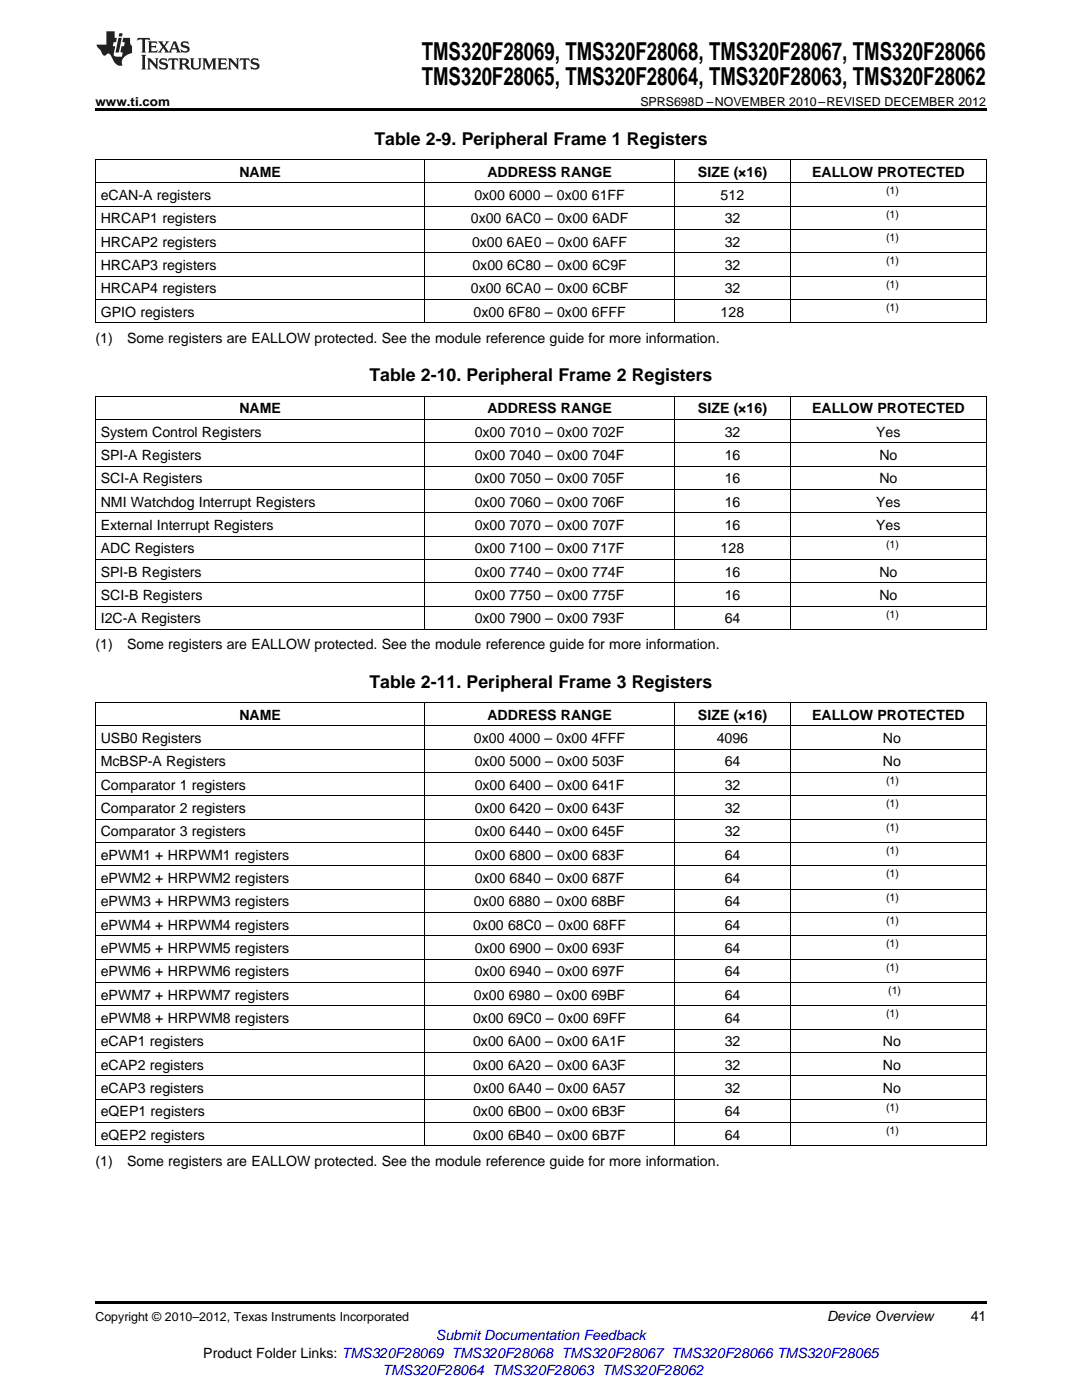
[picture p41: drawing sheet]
<svg xmlns="http://www.w3.org/2000/svg" width="216mm" height="279mm" viewBox="0 0 216 279" stroke-linecap="round" stroke-linejoin="round" font-family="sans-serif">
<defs><g id="words">
<g font-size="4.9">
<text x="84.2" y="12">TMS320F28069, TMS320F28068, TMS320F28067, TMS320F28066</text>
<text x="84.2" y="16.9">TMS320F28065, TMS320F28064, TMS320F28063, TMS320F28062</text>
</g>
<g font-size="3.5">
<text x="74.7" y="28.9">Table 2-9. Peripheral Frame 1 Registers</text>
<text x="73.7" y="76.1">Table 2-10. Peripheral Frame 2 Registers</text>
<text x="73.7" y="137.3">Table 2-11. Peripheral Frame 3 Registers</text>
</g>
<g font-size="2.8">
<text x="47.8" y="35.3">NAME</text>
<text x="97.3" y="35.3">ADDRESS RANGE</text>
<text x="139.3" y="35.3">SIZE (×16)</text>
<text x="162" y="35.3">EALLOW PROTECTED</text>
<text x="20.1" y="39.9">eCAN-A registers</text>
<text x="94.7" y="39.9">0x00</text>
<text x="101.6" y="39.9">6000 – 0x00</text>
<text x="118.1" y="39.9">61FF</text>
<text x="143.8" y="39.9">512</text>
<text x="20.1" y="44.6">HRCAP1 registers</text>
<text x="93.9" y="44.6">0x00</text>
<text x="100.9" y="44.6">6AC0 – 0x00</text>
<text x="118.2" y="44.6">6ADF</text>
<text x="144.6" y="44.6">32</text>
<text x="20.1" y="49.2">HRCAP2 registers</text>
<text x="20.1" y="53.9">HRCAP3 registers</text>
<text x="94.2" y="49.2">0x00</text>
<text x="94.3" y="53.9">0x00</text>
<text x="101.2" y="49.2">6AE0 – 0x00</text>
<text x="101.2" y="53.9">6C80 – 0x00</text>
<text x="118.2" y="53.9">6C9F</text>
<text x="118.3" y="49.2">6AFF</text>
<text x="144.6" y="49.2">32</text>
<text x="144.6" y="53.9">32</text>
<text x="20.1" y="58.6">HRCAP4 registers</text>
<text x="93.9" y="58.6">0x00</text>
<text x="100.9" y="58.6">6CA0 – 0x00</text>
<text x="118.2" y="58.6">6CBF</text>
<text x="144.6" y="58.6">32</text>
<text x="20.1" y="63.2">GPIO registers</text>
<text x="94.5" y="63.2">0x00</text>
<text x="101.5" y="63.2">6F80 – 0x00</text>
<text x="118.1" y="63.2">6FFF</text>
<text x="143.8" y="63.2">128</text>
<text x="19" y="68.4">(1)</text>
<text x="25.4" y="68.4">Some registers are EALLOW protected. See the module reference guide for more information.</text>
<text x="47.8" y="82.5">NAME</text>
<text x="97.3" y="82.5">ADDRESS RANGE</text>
<text x="139.3" y="82.5">SIZE (×16)</text>
<text x="162" y="82.5">EALLOW PROTECTED</text>
<text x="20.1" y="87.1">System Control Registers</text>
<text x="94.7" y="87.1">0x00</text>
<text x="101.7" y="87.1">7010 – 0x00</text>
<text x="118.2" y="87.1">702F</text>
<text x="144.6" y="87.1">32</text>
<text x="174.8" y="87.1">Yes</text>
<text x="20.1" y="91.8">SPI-A Registers</text>
<text x="94.7" y="91.8">0x00</text>
<text x="101.7" y="91.8">7040 – 0x00</text>
<text x="118.2" y="91.8">704F</text>
<text x="144.6" y="91.8">16</text>
<text x="175.5" y="91.8">No</text>
<text x="20.1" y="96.4">SCI-A Registers</text>
<text x="20.1" y="101.1">NMI Watchdog Interrupt Registers</text>
<text x="94.7" y="96.4">0x00</text>
<text x="94.7" y="101.1">0x00</text>
<text x="101.7" y="96.4">7050 – 0x00</text>
<text x="101.7" y="101.1">7060 – 0x00</text>
<text x="118.2" y="96.4">705F</text>
<text x="118.2" y="101.1">706F</text>
<text x="144.6" y="96.4">16</text>
<text x="144.6" y="101.1">16</text>
<text x="174.8" y="101.1">Yes</text>
<text x="175.5" y="96.4">No</text>
<text x="20.1" y="105.8">External Interrupt Registers</text>
<text x="94.7" y="105.8">0x00</text>
<text x="101.7" y="105.8">7070 – 0x00</text>
<text x="118.2" y="105.8">707F</text>
<text x="144.6" y="105.8">16</text>
<text x="174.8" y="105.8">Yes</text>
<text x="20.1" y="110.4">ADC Registers</text>
<text x="94.7" y="110.4">0x00</text>
<text x="101.7" y="110.4">7100 – 0x00</text>
<text x="118.2" y="110.4">717F</text>
<text x="143.8" y="110.4">128</text>
<text x="20.1" y="115.1">SPI-B Registers</text>
<text x="20.1" y="119.7">SCI-B Registers</text>
<text x="94.7" y="115.1">0x00</text>
<text x="94.7" y="119.7">0x00</text>
<text x="101.7" y="115.1">7740 – 0x00</text>
<text x="101.7" y="119.7">7750 – 0x00</text>
<text x="118.2" y="115.1">774F</text>
<text x="118.2" y="119.7">775F</text>
<text x="144.6" y="115.1">16</text>
<text x="144.6" y="119.7">16</text>
<text x="175.5" y="115.1">No</text>
<text x="175.5" y="119.7">No</text>
<text x="20.1" y="124.4">I2C-A Registers</text>
<text x="94.7" y="124.4">0x00</text>
<text x="101.7" y="124.4">7900 – 0x00</text>
<text x="118.2" y="124.4">793F</text>
<text x="144.6" y="124.4">64</text>
<text x="19" y="129.5">(1)</text>
<text x="25.4" y="129.5">Some registers are EALLOW protected. See the module reference guide for more information.</text>
<text x="47.8" y="143.7">NAME</text>
<text x="97.3" y="143.7">ADDRESS RANGE</text>
<text x="139.3" y="143.7">SIZE (×16)</text>
<text x="162" y="143.7">EALLOW PROTECTED</text>
<text x="20.1" y="148.3">USB0 Registers</text>
<text x="94.6" y="148.3">0x00</text>
<text x="101.5" y="148.3">4000 – 0x00</text>
<text x="118" y="148.3">4FFF</text>
<text x="143" y="148.3">4096</text>
<text x="176.2" y="148.3">No</text>
<text x="20.1" y="153">McBSP-A Registers</text>
<text x="94.7" y="153">0x00</text>
<text x="101.7" y="153">5000 – 0x00</text>
<text x="118.2" y="153">503F</text>
<text x="144.6" y="153">64</text>
<text x="176.2" y="153">No</text>
<text x="20.1" y="157.6">Comparator 1 registers</text>
<text x="94.7" y="157.6">0x00</text>
<text x="101.7" y="157.6">6400 – 0x00</text>
<text x="118.2" y="157.6">641F</text>
<text x="144.6" y="157.6">32</text>
<text x="20.1" y="162.3">Comparator 2 registers</text>
<text x="20.1" y="166.9">Comparator 3 registers</text>
<text x="94.7" y="162.3">0x00</text>
<text x="94.7" y="166.9">0x00</text>
<text x="101.7" y="162.3">6420 – 0x00</text>
<text x="101.7" y="166.9">6440 – 0x00</text>
<text x="118.2" y="162.3">643F</text>
<text x="118.2" y="166.9">645F</text>
<text x="144.6" y="162.3">32</text>
<text x="144.6" y="166.9">32</text>
<text x="20.1" y="171.6">ePWM1 + HRPWM1 registers</text>
<text x="94.7" y="171.6">0x00</text>
<text x="101.7" y="171.6">6800 – 0x00</text>
<text x="118.2" y="171.6">683F</text>
<text x="144.6" y="171.6">64</text>
<text x="20.1" y="176.2">ePWM2 + HRPWM2 registers</text>
<text x="94.7" y="176.2">0x00</text>
<text x="101.7" y="176.2">6840 – 0x00</text>
<text x="118.2" y="176.2">687F</text>
<text x="144.6" y="176.2">64</text>
<text x="20.1" y="180.9">ePWM3 + HRPWM3 registers</text>
<text x="20.1" y="185.6">ePWM4 + HRPWM4 registers</text>
<text x="94.4" y="185.6">0x00</text>
<text x="94.6" y="180.9">0x00</text>
<text x="101.4" y="185.6">68C0 – 0x00</text>
<text x="101.5" y="180.9">6880 – 0x00</text>
<text x="118" y="180.9">68BF</text>
<text x="118.3" y="185.6">68FF</text>
<text x="144.6" y="180.9">64</text>
<text x="144.6" y="185.6">64</text>
<text x="20.1" y="190.2">ePWM5 + HRPWM5 registers</text>
<text x="94.7" y="190.2">0x00</text>
<text x="101.7" y="190.2">6900 – 0x00</text>
<text x="118.2" y="190.2">693F</text>
<text x="144.6" y="190.2">64</text>
<text x="20.1" y="194.9">ePWM6 + HRPWM6 registers</text>
<text x="94.7" y="194.9">0x00</text>
<text x="101.7" y="194.9">6940 – 0x00</text>
<text x="118.2" y="194.9">697F</text>
<text x="144.6" y="194.9">64</text>
<text x="20.1" y="199.5">ePWM7 + HRPWM7 registers</text>
<text x="94.6" y="199.5">0x00</text>
<text x="101.5" y="199.5">6980 – 0x00</text>
<text x="118" y="199.5">69BF</text>
<text x="144.6" y="199.5">64</text>
<text x="20.1" y="204.2">ePWM8 + HRPWM8 registers</text>
<text x="20.1" y="208.8">eCAP1 registers</text>
<text x="94.4" y="204.2">0x00</text>
<text x="94.4" y="208.8">0x00</text>
<text x="101.4" y="204.2">69C0 – 0x00</text>
<text x="101.4" y="208.8">6A00 – 0x00</text>
<text x="118.2" y="208.8">6A1F</text>
<text x="118.3" y="204.2">69FF</text>
<text x="144.6" y="204.2">64</text>
<text x="144.6" y="208.8">32</text>
<text x="176.2" y="208.8">No</text>
<text x="20.1" y="213.5">eCAP2 registers</text>
<text x="94.4" y="213.5">0x00</text>
<text x="101.4" y="213.5">6A20 – 0x00</text>
<text x="118.2" y="213.5">6A3F</text>
<text x="144.6" y="213.5">32</text>
<text x="176.2" y="213.5">No</text>
<text x="20.1" y="218.2">eCAP3 registers</text>
<text x="94.5" y="218.2">0x00</text>
<text x="101.5" y="218.2">6A40 – 0x00</text>
<text x="118.3" y="218.2">6A57</text>
<text x="144.6" y="218.2">32</text>
<text x="176.2" y="218.2">No</text>
<text x="20.1" y="222.8">eQEP1 registers</text>
<text x="20.1" y="227.5">eQEP2 registers</text>
<text x="94.4" y="222.8">0x00</text>
<text x="94.4" y="227.5">0x00</text>
<text x="101.4" y="222.8">6B00 – 0x00</text>
<text x="101.4" y="227.5">6B40 – 0x00</text>
<text x="118.2" y="222.8">6B3F</text>
<text x="118.2" y="227.5">6B7F</text>
<text x="144.6" y="222.8">64</text>
<text x="144.6" y="227.5">64</text>
<text x="19" y="232.6">(1)</text>
<text x="25.4" y="232.6">Some registers are EALLOW protected. See the module reference guide for more information.</text>
<text x="165" y="263.6">Device Overview</text>
<text x="193.7" y="263.6">41</text>
<text x="40.6" y="270.9">Product Folder Links: TMS320F28069 TMS320F28068 TMS320F28067 TMS320F28066 TMS320F28065</text>
</g>
<g font-size="2.8" fill="#00f">
<text x="87" y="267.4">Submit Documentation Feedback</text>
<text x="76.3" y="274.5">TMS320F28064 TMS320F28063 TMS320F28062</text>
</g>
<g font-size="2.5">
<text x="19" y="21.1">www.ti.com</text>
<text x="127.8" y="21.1">SPRS698D –NOVEMBER 2010–REVISED DECEMBER 2012</text>
<text x="19" y="263.6">Copyright © 2010–2012, Texas Instruments Incorporated</text>
</g>
<g font-size="2.1">
<text x="176.8" y="38.8">(1)</text>
<text x="176.8" y="43.5">(1)</text>
<text x="176.8" y="48.1">(1)</text>
<text x="176.8" y="52.8">(1)</text>
<text x="176.8" y="57.4">(1)</text>
<text x="176.8" y="62.1">(1)</text>
<text x="176.8" y="109.3">(1)</text>
<text x="176.8" y="123.3">(1)</text>
<text x="176.8" y="156.5">(1)</text>
<text x="176.8" y="161.1">(1)</text>
<text x="176.8" y="165.8">(1)</text>
<text x="176.8" y="170.5">(1)</text>
<text x="176.8" y="175.1">(1)</text>
<text x="176.8" y="179.8">(1)</text>
<text x="176.8" y="184.4">(1)</text>
<text x="176.8" y="189.1">(1)</text>
<text x="176.8" y="193.7">(1)</text>
<text x="176.8" y="203.1">(1)</text>
<text x="177.2" y="198.4">(1)</text>
<text x="176.8" y="221.7">(1)</text>
<text x="176.8" y="226.3">(1)</text>
</g>
</g></defs>
<path d="M19 21.6h177.8v.6h-177.8zM19 259.7h177.8v.5h-177.8z" fill="#000"/>
<g fill="none" stroke="#000" stroke-width=".2">
<path d="M19 36.5h177.8M19 31.8h177.8M19.1 31.9v32.6M84.8 31.9v32.6M134.6 31.9v32.6M157.7 31.9v32.6M196.8 31.9v32.6M19 59.8h177.8M19 55.1h177.8M19 50.5h177.8M19 45.8h177.8M19 41.2h177.8"/>
<path d="M19 79h177.8M19 64.4h177.8M19.1 79.1v46.6M84.8 79.1v46.6M134.6 79.1v46.6M157.7 79.1v46.6M196.8 79.1v46.6M19 97.7h177.8M19 93h177.8M19 88.4h177.8M19 83.7h177.8M19 116.3h177.8"/>
<path d="M19 111.6h177.8M19 107h177.8M19 102.3h177.8M19 125.6h177.8M19 120.9h177.8M19 158.8h177.8M19 154.2h177.8M19 149.5h177.8M19 144.9h177.8M19 140.2h177.8M19.1 140.3v88.4M84.8 140.3v88.4"/>
<path d="M134.6 140.3v88.4M157.7 140.3v88.4M196.8 140.3v88.4M19 177.5h177.8M19 172.8h177.8M19 168.2h177.8M19 163.5h177.8M19 196.1h177.8M19 191.4h177.8M19 186.8h177.8M19 182.1h177.8M19 219.4h177.8"/>
<path d="M19 214.7h177.8M19 210.1h177.8M19 205.4h177.8M19 200.7h177.8M19 228.7h177.8M19 224h177.8"/>
</g>
<g fill="#231f20">
<path d="M27.5 7.6l-.1 .5 .4-.2h.6v.1v2.1l-.2 .4h1l-.3-.4v-2.1l.1-.1h.5l.5 .2-.2-.5zM29.5 8.3l.2 .3v1.5l-.2 .4h1.8l.2-.6a1.04 1.04 0 0 1-1.3 .2v-.7h.6l.3 .2v-.6l-.3 .2h-.6v-.6l.8-.1 .4 .3-.2-.5zM31.5 8.3l.9 1.1-.9 1.1h.8l-.2-.2 .5-.7 .4 .7-.2 .2h1.5l-.1-.2 .1-.4h.9l.1 .4-.2 .2h1l-.3-.3-.7-1.9h-.5l-.9 2-.8-1 .9-1h-.8l.1 .3-.3 .5-.4-.6 .2-.2zM34.7 8.6l.4 1h-.7zM36.3 8.4a.63 .63 0 0 0-.2 .7 .63 .63 0 0 0 .6 .4l.6 .2 .1 .2a.75 .75 0 0 1-.7 .4 .75 .75 0 0 1-.6-.5l.1 .7 .1-.1a1.11 1.11 0 0 0 1.5-.6 1.13 1.13 0 0 0-1.2-.8l-.1-.4a1.04 1.04 0 0 1 1.2 .2l-.2-.5-.1 .1-.5-.2zM28.2 10.9l.2 .4v2.2l-.2 .4h1l-.3-.4v-2.2l.3-.4zM29.3 11.6l.3 .4v1.5l-.3 .4h.8l-.2-.4v-1.3l1.5 1.7v-1.9l.2-.4h-.7l.2 .4v.9l-1.1-1.3zM32 11.8a.62 .62 0 0 0-.2 .7 .62 .62 0 0 0 .6 .4l.6 .1 .1 .3a.76 .76 0 0 1-.7 .3 .76 .76 0 0 1-.6-.4l.1 .7 .1-.1a1.11 1.11 0 0 0 1.5-.6 1.13 1.13 0 0 0-1.2-.8l-.1-.4a1.04 1.04 0 0 1 1.2 .2l-.2-.6-.1 .1-.5-.1zM33.7 11.6l-.2 .6a.61 .61 0 0 1 .8-.3v1.6l-.2 .4h.9l-.2-.4v-1.6a.63 .63 0 0 1 .8 .3l-.2-.6zM35.6 11.6l.3 .4v1.5l-.3 .4h1l-.2-.2v-.8l.5 .2a.76 .76 0 0 0 1.2 .7l-1-1a.58 .58 0 0 0 .6-.5 .58 .58 0 0 0-.5-.6zM36.4 11.9h.1a.45 .45 0 0 1 .5 .1 .45 .45 0 0 1 .1 .5l-.7 .2zM37.9 11.6l.2 .2a2.17 2.17 0 0 0 .3 1.9 .99 .99 0 0 0 1.6-.6v-1.1l.2-.4h-.7l.2 .2a1.92 1.92 0 0 1-.2 1.8 .6 .6 0 0 1-.9-.5v-1.1l.2-.4zM40.4 11.6l.2 .4v1.5l-.2 .4h.7l-.2-.4v-1.4l.8 1.8 .8-1.8v1.4l-.2 .4h.9l-.2-.4v-1.5l.2-.4h-.8l-.6 1.5-.6-1.5zM43.4 11.6l.2 .4v1.5l-.2 .4h1.8l.2-.6a1.04 1.04 0 0 1-1.3 .1v-.6h.5l.4 .2v-.6l-.4 .2h-.5v-.7h.8l.3 .3-.1-.6zM45.5 11.6l.2 .4v1.5l-.2 .4h.7l-.2-.4v-1.3l1.5 1.7v-1.9l.2-.4h-.7l.2 .4v.9l-1.1-1.3zM47.9 11.6l-.1 .6a.61 .61 0 0 1 .8-.3v1.6l-.3 .4h1l-.3-.4 .1-1.6a.63 .63 0 0 1 .7 .3l-.1-.6zM50.2 11.8a.62 .62 0 0 0-.2 .7 .62 .62 0 0 0 .6 .4l.6 .1 .2 .3a.76 .76 0 0 1-.8 .3 .76 .76 0 0 1-.6-.4l.1 .7 .2-.1a1.11 1.11 0 0 0 1.5-.6 1.13 1.13 0 0 0-1.3-.8l-.1-.4a1.04 1.04 0 0 1 1.2 .2l-.1-.6-.2 .1-.5-.1z"/>
<path d="M21.2 6.3v2.6h-1.9l.1 .4 .7 .9a.91 .91 0 0 0 1 .8 .56 .56 0 0 1 .5-.3 .56 .56 0 0 1 .5 .3l.4 .8a1.53 1.53 0 0 0 1.9 1.2 1.54 1.54 0 0 1 1-2.1l.9-.3v-1.4a1.52 1.52 0 0 1-.3-1.6h-1.4l-.2 .8h.5l-.2 .8h-.4l-.2 1v.2l.4 .1-.2 .8a1.93 1.93 0 0 1-1.6-.3l.3-1.8h-.5l.2-.8h.4l.2-.8h-.4v-1.3zM23.6 7.6l-.6 2.9h.7l.6-2.9zM23.8 6.6l-.1 .7h.6l.2-.7z"/>
</g>
<use href="#words"/>
</svg>
